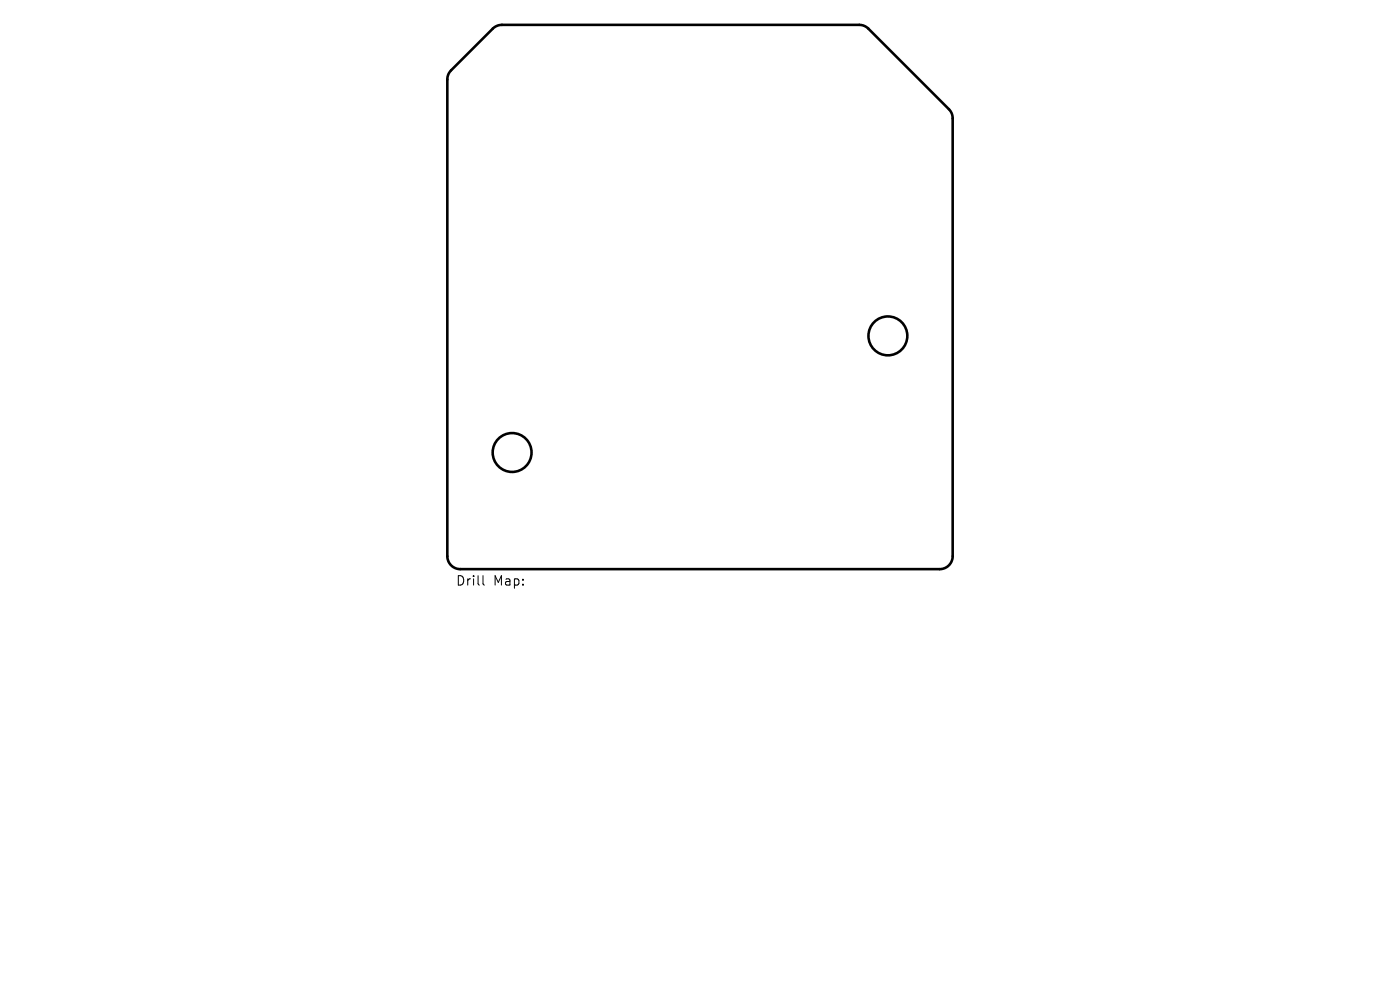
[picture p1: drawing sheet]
<svg xmlns="http://www.w3.org/2000/svg" width="297mm" height="210mm" viewBox="0 0 297 210" stroke-linecap="round" stroke-linejoin="round" font-family="sans-serif">
<defs><g id="words">
<g font-size="2.8">
<text x="96.6" y="124.5">Drill</text>
<text x="104.6" y="124.5">Map:</text>
</g>
</g></defs>
<g fill="none" stroke="#000" stroke-width=".55">
<path d="M95.7 14.9l8.8-8.8a2.75 2.75 0 0 1 2-.8h75.8a2.75 2.75 0 0 1 1.9 .8l17.1 17.1a2.75 2.75 0 0 1 .8 1.9v92.9a2.75 2.75 0 0 1-2.7 2.7h-101.8a2.75 2.75 0 0 1-2.7-2.7v-101.1a2.75 2.75 0 0 1 .8-2z"/>
<circle cx="188.4" cy="71.2" r="4.1"/>
<circle cx="108.6" cy="96" r="4.1"/>
</g>
<path d="M102.5 122.1v1.7l.3 .3" fill="none" stroke="#000" stroke-width=".21"/>
<use href="#words"/>
</svg>
